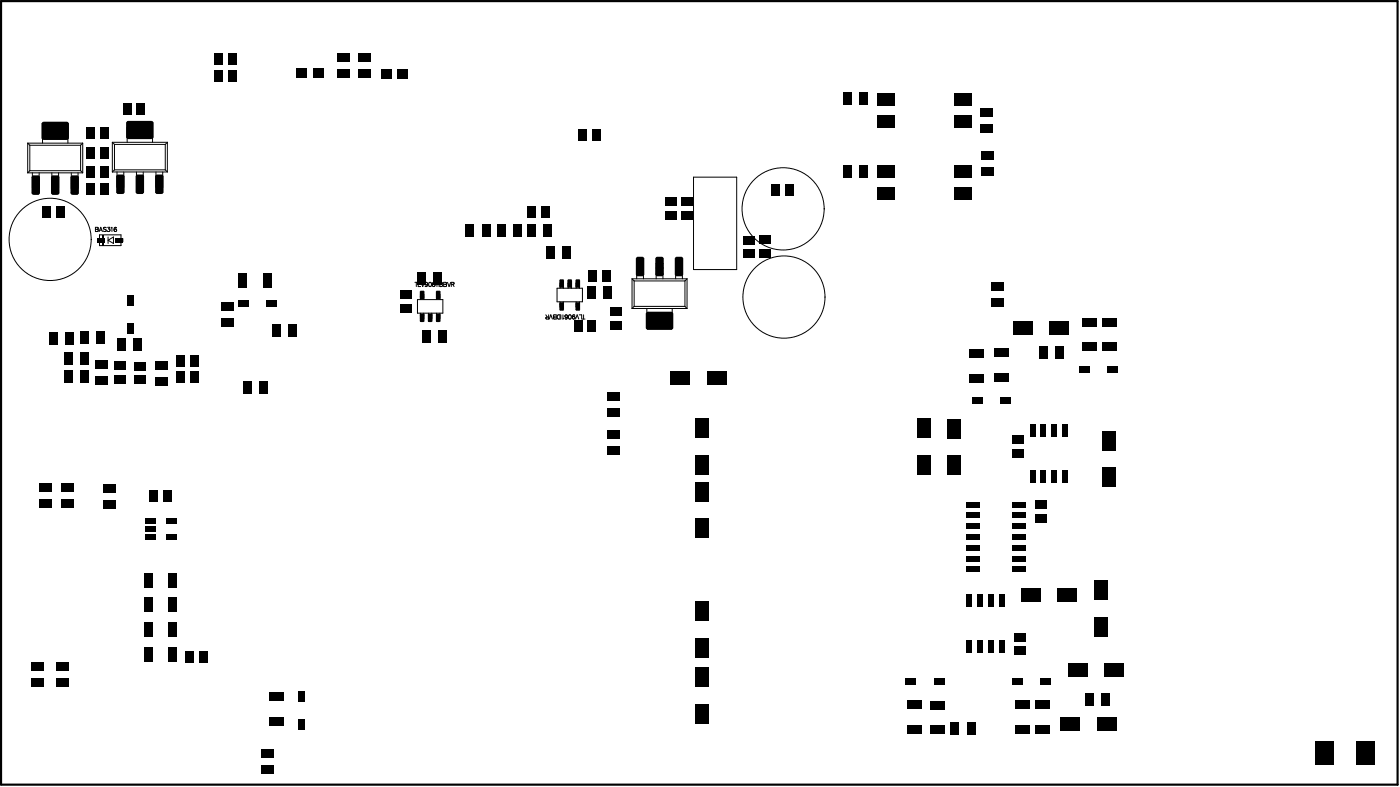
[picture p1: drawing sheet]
<svg xmlns="http://www.w3.org/2000/svg" width="275mm" height="155mm" viewBox="0 0 275 155" stroke-linecap="round" stroke-linejoin="round" font-family="sans-serif">
<g fill="#000">
<path d="M42.1 13.7h1.6v2.3h-1.6z" fill-rule="evenodd"/>
<path d="M42.1 10.4h1.6v2.3h-1.6z" fill-rule="evenodd"/>
<path d="M44.8 13.7h1.6v2.3h-1.6z" fill-rule="evenodd"/>
<path d="M44.8 10.4h1.6v2.3h-1.6z" fill-rule="evenodd"/>
<path d="M58.3 13.5h2.1v1.8h-2.1z" fill-rule="evenodd"/>
<path d="M61.5 13.5h2v1.8h-2z" fill-rule="evenodd"/>
<path d="M66.4 13.6h2.4v1.7h-2.4z" fill-rule="evenodd"/>
<path d="M66.4 10.5h2.4v1.6h-2.4z" fill-rule="evenodd"/>
<path d="M70.5 13.6h2.4v1.7h-2.4z" fill-rule="evenodd"/>
<path d="M70.5 10.5h2.4v1.6h-2.4z" fill-rule="evenodd"/>
<path d="M74.9 13.6h2.1v1.9h-2.1z" fill-rule="evenodd"/>
<path d="M78.1 13.6h2.1v1.9h-2.1z" fill-rule="evenodd"/>
<path d="M172.4 18.4h3.5v2.4h-3.5z" fill-rule="evenodd"/>
<path d="M187.5 18.4h3.5v2.4h-3.5z" fill-rule="evenodd"/>
<path d="M6.6 34.4h.8l.5 .4v3l-.5 .5h-.8l-.4-.5v-3z" fill-rule="evenodd"/>
<path d="M8.6 23.9h4.5l.5 .4v2.7l-.5 .5h-4.5l-.5-.5v-2.7z" fill-rule="evenodd"/>
<path d="M10.4 34.4h.9l.4 .4v3l-.4 .5h-.9l-.4-.5v-3z" fill-rule="evenodd"/>
<path d="M14.3 34.4h.8l.4 .4v3l-.4 .5h-.8l-.5-.5v-3z" fill-rule="evenodd"/>
<path d="M17 28.9h1.6v2.3h-1.6z" fill-rule="evenodd"/>
<path d="M17 25h1.6v2.3h-1.6z" fill-rule="evenodd"/>
<path d="M17 36h1.6v2.3h-1.6z" fill-rule="evenodd"/>
<path d="M17 32.7h1.6v2.3h-1.6z" fill-rule="evenodd"/>
<path d="M19.7 28.9h1.6v2.3h-1.6z" fill-rule="evenodd"/>
<path d="M19.7 25h1.6v2.3h-1.6z" fill-rule="evenodd"/>
<path d="M19.7 36h1.6v2.3h-1.6z" fill-rule="evenodd"/>
<path d="M19.7 32.7h1.6v2.3h-1.6z" fill-rule="evenodd"/>
<path d="M23.2 34.3h.9l.4 .4v3l-.4 .4h-.9l-.4-.4v-3z" fill-rule="evenodd"/>
<path d="M25.2 23.7h4.5l.5 .5v2.7l-.5 .4h-4.5l-.4-.4v-2.7z" fill-rule="evenodd"/>
<path d="M24.2 20.2h1.6v2.3h-1.6z" fill-rule="evenodd"/>
<path d="M27.1 34.3h.8l.4 .4v3l-.4 .4h-.8l-.4-.4v-3z" fill-rule="evenodd"/>
<path d="M26.9 20.2h1.6v2.3h-1.6z" fill-rule="evenodd"/>
<path d="M30.9 34.3h.8l.4 .4v3l-.4 .4h-.8l-.4-.4v-3z" fill-rule="evenodd"/>
<path d="M113.7 25.4h1.6v2.3h-1.6z" fill-rule="evenodd"/>
<path d="M116.4 25.4h1.6v2.3h-1.6z" fill-rule="evenodd"/>
<path d="M130.6 38.9h2.3v1.6h-2.3z" fill-rule="evenodd"/>
<path d="M133.8 38.9h2.3v1.6h-2.3z" fill-rule="evenodd"/>
<path d="M151.6 36.2h1.6v2.3h-1.6z" fill-rule="evenodd"/>
<path d="M154.3 36.2h1.6v2.3h-1.6z" fill-rule="evenodd"/>
<path d="M165.6 18.2h1.7v2.4h-1.7z" fill-rule="evenodd"/>
<path d="M165.8 32.5h1.7v2.4h-1.7z" fill-rule="evenodd"/>
<path d="M168.8 18.2h1.7v2.4h-1.7z" fill-rule="evenodd"/>
<path d="M169 32.5h1.6v2.4h-1.6z" fill-rule="evenodd"/>
<path d="M172.4 22.6h3.5v2.4h-3.5z" fill-rule="evenodd"/>
<path d="M172.4 36.8h3.5v2.4h-3.5z" fill-rule="evenodd"/>
<path d="M172.4 32.5h3.5v2.4h-3.5z" fill-rule="evenodd"/>
<path d="M187.5 22.6h3.5v2.4h-3.5z" fill-rule="evenodd"/>
<path d="M187.5 32.5h3.5v2.4h-3.5z" fill-rule="evenodd"/>
<path d="M187.5 36.8h3.5v2.4h-3.5z" fill-rule="evenodd"/>
<path d="M192.8 32.8h2.4v1.6h-2.4z" fill-rule="evenodd"/>
<path d="M192.8 29.6h2.4v1.7h-2.4z" fill-rule="evenodd"/>
<path d="M192.6 24.4h2.4v1.7h-2.4z" fill-rule="evenodd"/>
<path d="M192.6 21.3h2.4v1.6h-2.4z" fill-rule="evenodd"/>
<path d="M8.4 40.5h1.6v2.3h-1.6z" fill-rule="evenodd"/>
<path d="M11.1 40.5h1.6v2.3h-1.6z" fill-rule="evenodd"/>
<path d="M19.1 46.7h1.5v.9h-1.5z" fill-rule="evenodd"/>
<path d="M19.1 46.8h1.3l.1 .7h-1.4z" fill-rule="evenodd"/>
<path d="M22.9 46.8h1.3v.7h-1.3z" fill-rule="evenodd"/>
<path d="M22.7 46.7h1.5v.9h-1.5z" fill-rule="evenodd"/>
<path d="M25 57.9h1.3v2h-1.3z" fill-rule="evenodd"/>
<path d="M43.6 59.4h2.4v1.7h-2.4z" fill-rule="evenodd"/>
<path d="M46.8 59h2.1v1.3h-2.1z" fill-rule="evenodd"/>
<path d="M46.8 53.5h1.8v2.9h-1.8z" fill-rule="evenodd"/>
<path d="M51.7 53.5h1.7v2.9h-1.7z" fill-rule="evenodd"/>
<path d="M52.3 59h2.1v1.3h-2.1z" fill-rule="evenodd"/>
<path d="M78.6 57h2.3v1.6h-2.3z" fill-rule="evenodd"/>
<path d="M82.7 57.1h.5l.2 .2v1.2l-.2 .2h-.5l-.2-.2v-1.2z" fill-rule="evenodd"/>
<path d="M82 53.5h1.6v2.4h-1.6z" fill-rule="evenodd"/>
<path d="M85.9 57.1h.5l.2 .2v1.2l-.2 .2h-.5l-.2-.2v-1.2z" fill-rule="evenodd"/>
<path d="M85.1 53.5h1.7v2.4h-1.7z" fill-rule="evenodd"/>
<path d="M91.5 44h1.7v2.4h-1.7z" fill-rule="evenodd"/>
<path d="M94.7 44h1.7v2.4h-1.7z" fill-rule="evenodd"/>
<path d="M97.8 44h1.6v2.4h-1.6z" fill-rule="evenodd"/>
<path d="M100.9 44h1.7v2.4h-1.7z" fill-rule="evenodd"/>
<path d="M103.7 40.5h1.6v2.3h-1.6z" fill-rule="evenodd"/>
<path d="M103.6 44h1.7v2.4h-1.7z" fill-rule="evenodd"/>
<path d="M106.4 40.5h1.6v2.3h-1.6z" fill-rule="evenodd"/>
<path d="M106.8 44h1.6v2.4h-1.6z" fill-rule="evenodd"/>
<path d="M107.4 48.5h1.7v2.4h-1.7z" fill-rule="evenodd"/>
<path d="M109.9 55.1l.3-.3h.4l.3 .3v1.2l-.3 .2h-.4l-.3-.2z" fill-rule="evenodd"/>
<path d="M111.5 55.1l.3-.3h.4l.2 .3v1.2l-.2 .2h-.4l-.3-.2z" fill-rule="evenodd"/>
<path d="M110.6 48.5h1.6v2.4h-1.6z" fill-rule="evenodd"/>
<path d="M113.3 54.8h.5l.2 .3v1.2l-.2 .2h-.5l-.2-.2v-1.2z" fill-rule="evenodd"/>
<path d="M115.4 56.3h1.7v2.4h-1.7z" fill-rule="evenodd"/>
<path d="M115.7 53h1.6v2.3h-1.6z" fill-rule="evenodd"/>
<path d="M118.4 53h1.6v2.3h-1.6z" fill-rule="evenodd"/>
<path d="M118.6 56.3h1.6v2.4h-1.6z" fill-rule="evenodd"/>
<path d="M125.4 50.4h.8l.4 .4v3l-.4 .4h-.8l-.4-.4v-3z" fill-rule="evenodd"/>
<path d="M129.2 50.4h.8l.5 .4v3l-.5 .4h-.8l-.4-.4v-3z" fill-rule="evenodd"/>
<path d="M130.6 41.6h2.3v1.6h-2.3z" fill-rule="evenodd"/>
<path d="M133.8 41.6h2.3v1.6h-2.3z" fill-rule="evenodd"/>
<path d="M132.6 50.8l.4-.4h.9l.4 .4v3l-.4 .4h-.9l-.4-.4z" fill-rule="evenodd"/>
<path d="M146.1 49h2.3v1.6h-2.3z" fill-rule="evenodd"/>
<path d="M146.1 46.4h2.3v1.6h-2.3z" fill-rule="evenodd"/>
<path d="M149.3 49h2.3v1.6h-2.3z" fill-rule="evenodd"/>
<path d="M149.3 46.3h2.3v1.6h-2.3z" fill-rule="evenodd"/>
<path d="M194.8 58.6h2.4v1.6h-2.4z" fill-rule="evenodd"/>
<path d="M194.8 55.4h2.4v1.7h-2.4z" fill-rule="evenodd"/>
<path d="M9.6 65.3h1.7v2.4h-1.7z" fill-rule="evenodd"/>
<path d="M12.6 72.8h1.7v2.4h-1.7z" fill-rule="evenodd"/>
<path d="M12.6 69.1h1.7v2.4h-1.7z" fill-rule="evenodd"/>
<path d="M12.8 65.3h1.6v2.4h-1.6z" fill-rule="evenodd"/>
<path d="M15.8 72.8h1.6v2.4h-1.6z" fill-rule="evenodd"/>
<path d="M15.8 65.1h1.6v2.4h-1.6z" fill-rule="evenodd"/>
<path d="M15.8 69.1h1.6v2.4h-1.6z" fill-rule="evenodd"/>
<path d="M18.9 65.1h1.7v2.4h-1.7z" fill-rule="evenodd"/>
<path d="M18.7 70.8h2.4v1.7h-2.4z" fill-rule="evenodd"/>
<path d="M18.7 74h2.4v1.6h-2.4z" fill-rule="evenodd"/>
<path d="M22.5 71h2.3v1.6h-2.3z" fill-rule="evenodd"/>
<path d="M22.5 73.7h2.3v1.6h-2.3z" fill-rule="evenodd"/>
<path d="M23 66.5h1.6v2.4h-1.6z" fill-rule="evenodd"/>
<path d="M25 63.4h1.3v2h-1.3z" fill-rule="evenodd"/>
<path d="M26.3 71.1h2.4v1.6h-2.4z" fill-rule="evenodd"/>
<path d="M26.3 73.8h2.4v1.6h-2.4z" fill-rule="evenodd"/>
<path d="M26.1 66.5h1.7v2.4h-1.7z" fill-rule="evenodd"/>
<path d="M30.6 74.1h2.4v1.7h-2.4z" fill-rule="evenodd"/>
<path d="M30.6 71h2.4v1.6h-2.4z" fill-rule="evenodd"/>
<path d="M34.7 72.9h1.6v2.3h-1.6z" fill-rule="evenodd"/>
<path d="M34.7 69.7h1.6v2.3h-1.6z" fill-rule="evenodd"/>
<path d="M37.4 72.9h1.6v2.3h-1.6z" fill-rule="evenodd"/>
<path d="M37.4 69.7h1.6v2.3h-1.6z" fill-rule="evenodd"/>
<path d="M43.6 62.6h2.4v1.6h-2.4z" fill-rule="evenodd"/>
<path d="M47.9 74.9h1.6v2.4h-1.6z" fill-rule="evenodd"/>
<path d="M51 74.9h1.7v2.4h-1.7z" fill-rule="evenodd"/>
<path d="M53.5 63.8h1.7v2.4h-1.7z" fill-rule="evenodd"/>
<path d="M56.7 63.8h1.6v2.4h-1.6z" fill-rule="evenodd"/>
<path d="M78.6 59.7h2.3v1.6h-2.3z" fill-rule="evenodd"/>
<path d="M83 64.8h1.6v2.4h-1.6z" fill-rule="evenodd"/>
<path d="M82.7 61.6h.5l.2 .2v1.2l-.2 .2h-.5l-.2-.2v-1.2z" fill-rule="evenodd"/>
<path d="M84.3 61.6h.5l.2 .2v1.2l-.2 .2h-.5l-.2-.2v-1.2z" fill-rule="evenodd"/>
<path d="M86.1 64.8h1.7v2.4h-1.7z" fill-rule="evenodd"/>
<path d="M85.9 61.6h.5l.2 .2v1.2l-.2 .2h-.5l-.2-.2v-1.2z" fill-rule="evenodd"/>
<path d="M110.2 59.3h.4l.3 .3v1.2l-.3 .2h-.4l-.3-.2v-1.2z" fill-rule="evenodd"/>
<path d="M112.8 62.8h1.6v2.3h-1.6z" fill-rule="evenodd"/>
<path d="M113.3 59.3h.5l.2 .3v1.2l-.2 .2h-.5l-.2-.2v-1.2z" fill-rule="evenodd"/>
<path d="M115.5 62.8h1.6v2.3h-1.6z" fill-rule="evenodd"/>
<path d="M119.4 77.1h2.5v1.6h-2.5z" fill-rule="evenodd"/>
<path d="M119.8 63h2.3v1.6h-2.3z" fill-rule="evenodd"/>
<path d="M119.8 60.3h2.3v1.6h-2.3z" fill-rule="evenodd"/>
<path d="M127.4 61.2h4.5l.4 .4v2.7l-.4 .5h-4.5l-.5-.5v-2.7z" fill-rule="evenodd"/>
<path d="M131.8 72.8h3.9v2.7h-3.9z" fill-rule="evenodd"/>
<path d="M138.9 72.8h3.9v2.7h-3.9z" fill-rule="evenodd"/>
<path d="M191.1 78h2v1.3h-2z" fill-rule="evenodd"/>
<path d="M190.4 68.5h2.9v1.8h-2.9z" fill-rule="evenodd"/>
<path d="M190.4 73.3h2.9v1.8h-2.9z" fill-rule="evenodd"/>
<path d="M195.4 73.2h2.9v1.7h-2.9z" fill-rule="evenodd"/>
<path d="M195.4 68.4h2.9v1.7h-2.9z" fill-rule="evenodd"/>
<path d="M196.5 78h2.1v1.3h-2.1z" fill-rule="evenodd"/>
<path d="M199.1 63.2h3.9v2.6h-3.9z" fill-rule="evenodd"/>
<path d="M204.3 67.9h1.7v2.4h-1.7z" fill-rule="evenodd"/>
<path d="M207.5 67.9h1.7v2.5h-1.7z" fill-rule="evenodd"/>
<path d="M206.3 63.2h3.9v2.6h-3.9z" fill-rule="evenodd"/>
<path d="M212.2 71.9h2.1v1.2h-2.1z" fill-rule="evenodd"/>
<path d="M212.7 67.2h2.9v1.7h-2.9z" fill-rule="evenodd"/>
<path d="M212.7 62.4h2.9v1.7h-2.9z" fill-rule="evenodd"/>
<path d="M217.7 71.9h2.1v1.2h-2.1z" fill-rule="evenodd"/>
<path d="M216.7 67.2h2.9v1.7h-2.9z" fill-rule="evenodd"/>
<path d="M216.7 62.4h2.9v1.7h-2.9z" fill-rule="evenodd"/>
<path d="M7.7 98h2.4v1.7h-2.4z" fill-rule="evenodd"/>
<path d="M7.7 94.9h2.4v1.6h-2.4z" fill-rule="evenodd"/>
<path d="M12 94.9h2.4v1.6h-2.4z" fill-rule="evenodd"/>
<path d="M12 98h2.4v1.7h-2.4z" fill-rule="evenodd"/>
<path d="M20.3 95h2.4v1.7h-2.4z" fill-rule="evenodd"/>
<path d="M20.3 98.2h2.4v1.7h-2.4z" fill-rule="evenodd"/>
<path d="M29.3 96.3h1.6v2.3h-1.6z" fill-rule="evenodd"/>
<path d="M32 96.3h1.6v2.3h-1.6z" fill-rule="evenodd"/>
<path d="M119.4 84.5h2.5v1.7h-2.5z" fill-rule="evenodd"/>
<path d="M119.4 87.7h2.5v1.7h-2.5z" fill-rule="evenodd"/>
<path d="M119.4 80.2h2.5v1.7h-2.5z" fill-rule="evenodd"/>
<path d="M136.6 82.1h2.7v3.9h-2.7z" fill-rule="evenodd"/>
<path d="M136.6 89.2h2.7v4h-2.7z" fill-rule="evenodd"/>
<path d="M136.6 94.6h2.7v3.9h-2.7z" fill-rule="evenodd"/>
<path d="M180.2 89.2h2.7v4h-2.7z" fill-rule="evenodd"/>
<path d="M180.2 82.1h2.7v3.9h-2.7z" fill-rule="evenodd"/>
<path d="M186.2 89.4h2.7v3.9h-2.7z" fill-rule="evenodd"/>
<path d="M186.2 82.3h2.7v3.9h-2.7z" fill-rule="evenodd"/>
<path d="M190 98.5h2.6v1.2h-2.6z" fill-rule="evenodd"/>
<path d="M199.1 98.5h2.6v1.2h-2.6z" fill-rule="evenodd"/>
<path d="M198.8 85.5h2.4v1.6h-2.4z" fill-rule="evenodd"/>
<path d="M198.8 88.2h2.4v1.6h-2.4z" fill-rule="evenodd"/>
<path d="M202.4 83.3h1.1v2.6h-1.1z" fill-rule="evenodd"/>
<path d="M202.4 92.4h1.1v2.5h-1.1z" fill-rule="evenodd"/>
<path d="M203.5 98.3h2.3v1.6h-2.3z" fill-rule="evenodd"/>
<path d="M204.6 83.3h1v2.6h-1z" fill-rule="evenodd"/>
<path d="M204.6 92.4h1v2.5h-1z" fill-rule="evenodd"/>
<path d="M206.7 83.3h1.1v2.6h-1.1z" fill-rule="evenodd"/>
<path d="M206.7 92.4h1.1v2.5h-1.1z" fill-rule="evenodd"/>
<path d="M208.8 83.3h1.1v2.6h-1.1z" fill-rule="evenodd"/>
<path d="M208.8 92.4h1.1v2.5h-1.1z" fill-rule="evenodd"/>
<path d="M216.6 84.6h2.7v3.9h-2.7z" fill-rule="evenodd"/>
<path d="M216.6 91.7h2.7v4h-2.7z" fill-rule="evenodd"/>
<path d="M28.3 112.4h1.7v2.9h-1.7z" fill-rule="evenodd"/>
<path d="M28.5 105h2v1h-2z" fill-rule="evenodd"/>
<path d="M28.5 103.4h2v1h-2z" fill-rule="evenodd"/>
<path d="M28.5 101.9h2v1h-2z" fill-rule="evenodd"/>
<path d="M32.6 101.9h2v1h-2z" fill-rule="evenodd"/>
<path d="M32.6 105h2v1h-2z" fill-rule="evenodd"/>
<path d="M33.1 112.4h1.7v2.9h-1.7z" fill-rule="evenodd"/>
<path d="M136.6 101.7h2.7v3.9h-2.7z" fill-rule="evenodd"/>
<path d="M190 100.6h2.6v1.2h-2.6z" fill-rule="evenodd"/>
<path d="M190 102.7h2.6v1.2h-2.6z" fill-rule="evenodd"/>
<path d="M190 104.9h2.6v1.1h-2.6z" fill-rule="evenodd"/>
<path d="M190 107h2.6v1.1h-2.6z" fill-rule="evenodd"/>
<path d="M190 109.1h2.6v1.2h-2.6z" fill-rule="evenodd"/>
<path d="M190 111.2h2.6v1.2h-2.6z" fill-rule="evenodd"/>
<path d="M190 116.6h1v2.6h-1z" fill-rule="evenodd"/>
<path d="M192.1 116.6h1.1v2.6h-1.1z" fill-rule="evenodd"/>
<path d="M194.2 116.6h1.1v2.6h-1.1z" fill-rule="evenodd"/>
<path d="M196.3 116.6h1.1v2.6h-1.1z" fill-rule="evenodd"/>
<path d="M199.1 111.2h2.6v1.2h-2.6z" fill-rule="evenodd"/>
<path d="M199.1 109.1h2.6v1.2h-2.6z" fill-rule="evenodd"/>
<path d="M199.1 107h2.6v1.1h-2.6z" fill-rule="evenodd"/>
<path d="M199.1 104.9h2.6v1.1h-2.6z" fill-rule="evenodd"/>
<path d="M199.1 102.7h2.6v1.2h-2.6z" fill-rule="evenodd"/>
<path d="M199.1 100.6h2.6v1.2h-2.6z" fill-rule="evenodd"/>
<path d="M200.6 115.4h3.9v2.7h-3.9z" fill-rule="evenodd"/>
<path d="M203.5 101h2.3v1.6h-2.3z" fill-rule="evenodd"/>
<path d="M207.8 115.4h3.9v2.7h-3.9z" fill-rule="evenodd"/>
<path d="M215 113.9h2.6v3.9h-2.6z" fill-rule="evenodd"/>
<path d="M6.2 133.2h2.4v1.6h-2.4z" fill-rule="evenodd"/>
<path d="M6.2 130h2.4v1.7h-2.4z" fill-rule="evenodd"/>
<path d="M11.1 130h2.5v1.7h-2.5z" fill-rule="evenodd"/>
<path d="M11.1 133.2h2.5v1.6h-2.5z" fill-rule="evenodd"/>
<path d="M28.3 127h1.7v2.9h-1.7z" fill-rule="evenodd"/>
<path d="M28.3 122.2h1.7v2.9h-1.7z" fill-rule="evenodd"/>
<path d="M28.3 117.3h1.7v2.9h-1.7z" fill-rule="evenodd"/>
<path d="M33.1 127h1.7v2.9h-1.7z" fill-rule="evenodd"/>
<path d="M33.1 122.2h1.7v2.9h-1.7z" fill-rule="evenodd"/>
<path d="M33.1 117.3h1.7v2.9h-1.7z" fill-rule="evenodd"/>
<path d="M36.5 127.8h1.6v2.3h-1.6z" fill-rule="evenodd"/>
<path d="M39.2 127.8h1.6v2.3h-1.6z" fill-rule="evenodd"/>
<path d="M53 135.9h2.9v1.8h-2.9z" fill-rule="evenodd"/>
<path d="M58.6 135.8h1.3v2.1h-1.3z" fill-rule="evenodd"/>
<path d="M136.6 131h2.7v4h-2.7z" fill-rule="evenodd"/>
<path d="M136.6 118.1h2.7v3.9h-2.7z" fill-rule="evenodd"/>
<path d="M136.6 125.2h2.7v3.9h-2.7z" fill-rule="evenodd"/>
<path d="M178 133.1h2.1v1.3h-2.1z" fill-rule="evenodd"/>
<path d="M178.2 137.4h3v1.7h-3z" fill-rule="evenodd"/>
<path d="M182.7 137.7h3v1.7h-3z" fill-rule="evenodd"/>
<path d="M183.7 133.1h2v1.3h-2z" fill-rule="evenodd"/>
<path d="M190 125.7h1v2.5h-1z" fill-rule="evenodd"/>
<path d="M192.1 125.7h1.1v2.5h-1.1z" fill-rule="evenodd"/>
<path d="M194.2 125.7h1.1v2.5h-1.1z" fill-rule="evenodd"/>
<path d="M196.3 125.7h1.1v2.5h-1.1z" fill-rule="evenodd"/>
<path d="M199 133.1h2.1v1.3h-2.1z" fill-rule="evenodd"/>
<path d="M199.5 137.5h2.9v1.8h-2.9z" fill-rule="evenodd"/>
<path d="M199.3 124.3h2.4v1.6h-2.4z" fill-rule="evenodd"/>
<path d="M199.3 127h2.4v1.6h-2.4z" fill-rule="evenodd"/>
<path d="M203.5 137.4h2.9v1.8h-2.9z" fill-rule="evenodd"/>
<path d="M204.5 133.1h2.1v1.3h-2.1z" fill-rule="evenodd"/>
<path d="M209.9 130.2h3.9v2.7h-3.9z" fill-rule="evenodd"/>
<path d="M213.2 136.2h1.7v2.4h-1.7z" fill-rule="evenodd"/>
<path d="M215 121h2.6v4h-2.6z" fill-rule="evenodd"/>
<path d="M217.1 130.2h3.9v2.7h-3.9z" fill-rule="evenodd"/>
<path d="M216.4 136.2h1.6v2.4h-1.6z" fill-rule="evenodd"/>
<path d="M53 140.8h2.9v1.7h-2.9z" fill-rule="evenodd"/>
<path d="M51.4 150.3h2.4v1.7h-2.4z" fill-rule="evenodd"/>
<path d="M51.4 147.1h2.4v1.7h-2.4z" fill-rule="evenodd"/>
<path d="M58.6 141.3h1.3v2.1h-1.3z" fill-rule="evenodd"/>
<path d="M136.6 138.2h2.7v3.9h-2.7z" fill-rule="evenodd"/>
<path d="M178.2 142.4h3v1.7h-3z" fill-rule="evenodd"/>
<path d="M182.7 142.4h3v1.7h-3z" fill-rule="evenodd"/>
<path d="M186.9 141.9h1.6v2.4h-1.6z" fill-rule="evenodd"/>
<path d="M190.1 141.9h1.7v2.4h-1.7z" fill-rule="evenodd"/>
<path d="M199.5 142.4h2.9v1.7h-2.9z" fill-rule="evenodd"/>
<path d="M203.5 142.3h2.9v1.7h-2.9z" fill-rule="evenodd"/>
<path d="M208.4 140.9h4v2.7h-4z" fill-rule="evenodd"/>
<path d="M215.6 140.9h3.9v2.7h-3.9z" fill-rule="evenodd"/>
<path d="M258.5 145.6h3.6v4.6h-3.6z" fill-rule="evenodd"/>
<path d="M266.7 145.6h3.6v4.6h-3.6z" fill-rule="evenodd"/>
</g>
<g fill="#000">
<path d="M6.4 34.5l.2-.1v.4h-.4zM6.2 37.8h.4v.5l-.3-.2zM7.4 37.8h.5l-.2 .4-.3 .1zM7.4 34.4l.4 .2 .1 .2h-.5zM8.4 24l.2-.1v.4h-.5zM8.1 27h.5v.5l-.2-.1zM10.2 34.5l.2-.1v.4h-.4zM10 37.8h.4v.5l-.2-.1zM11.3 37.8h.4l-.2 .4-.2 .1zM11.3 34.4l.3 .2 .1 .2h-.4zM13.1 27h.5l-.3 .4-.2 .1zM13.1 23.9l.2 .1 .3 .3h-.5z"/>
<path d="M14.1 34.5l.2-.1v.4h-.5zM13.8 37.8h.5v.5l-.2-.1zM15.1 37.8h.4v.3l-.4 .2zM15.1 34.4l.4 .2v.2h-.4zM23 34.3h.2v.4h-.4zM22.8 37.7h.4v.4l-.2-.1zM24.1 37.7h.4l-.2 .3-.2 .1zM24.1 34.3h.2l.2 .4h-.4zM25 23.8l.2-.1v.5h-.4zM24.8 26.9h.4v.4h-.2zM26.9 34.3h.2v.4h-.4zM26.7 37.7h.4v.4l-.2-.1z"/>
<path d="M27.9 37.7h.4l-.2 .3-.2 .1zM27.9 34.3l.4 .2v.2h-.4zM29.7 26.9h.5l-.2 .4h-.3zM29.7 23.7l.4 .3 .1 .2h-.5zM30.7 34.3h.2v.4h-.4zM30.5 37.7h.4v.4l-.2-.1zM31.7 37.7h.4l-.2 .3-.2 .1zM31.7 34.3l.4 .2v.2h-.4zM82.6 57.1h.1v.2h-.2zM82.5 58.5h.2v.2zM83.2 57.1l.2 .2h-.2zM83.2 58.5h.2l-.2 .2z"/>
<path d="M85.7 57.1h.2v.2h-.2zM85.7 58.5h.2v.2zM86.4 57.1l.2 .2h-.2zM86.4 58.5h.2l-.2 .2zM110 59.4l.2-.1v.3h-.3zM109.9 56.3h.3v.2zM110 54.9l.2-.1v.3h-.3zM110.6 59.3l.3 .3h-.3zM110.6 56.3h.3l-.3 .2zM110.6 54.8l.3 .3h-.3zM111.5 56.3h.3v.2zM111.6 54.9l.2-.1v.3h-.3z"/>
<path d="M112.2 56.3h.2l-.2 .2zM112.2 54.8l.2 .3h-.2zM113.2 59.4l.1-.1v.3h-.2zM113.1 56.3h.2v.2zM113.2 54.9l.1-.1v.3h-.2zM113.8 59.3l.2 .3h-.2zM113.8 56.3h.2l-.2 .2zM113.8 54.8l.2 .3h-.2zM125.2 50.5l.2-.1v.4h-.4zM125 53.8h.4v.4l-.4-.2zM126.2 53.8h.4l-.2 .4h-.2zM126.2 50.4l.2 .1 .2 .3h-.4z"/>
<path d="M129 50.5l.2-.1v.4h-.4zM128.8 53.8h.4v.4h-.2zM130 53.8h.5l-.1 .2-.4 .2zM130 50.4l.3 .1 .2 .3h-.5zM132.8 50.5l.2-.1v.4h-.4zM132.6 53.8h.4v.4h-.2zM133.9 53.8h.4l-.1 .2-.3 .2zM133.9 50.4l.2 .1 .2 .3h-.4zM82.6 61.6h.1v.2h-.2zM82.5 63h.2v.2zM83.2 61.6l.2 .2h-.2zM83.2 63h.2l-.2 .2z"/>
<path d="M84.2 61.6h.1v.2h-.2zM84.1 63h.2v.2zM84.8 61.6l.2 .2h-.2zM84.8 63h.2l-.2 .2zM85.7 61.6h.2v.2h-.2zM85.7 63h.2v.2zM86.4 61.6l.2 .2h-.2zM86.4 63h.2l-.2 .2zM109.9 60.8h.3v.2zM110.6 60.8h.3l-.3 .2zM113.1 60.8h.2v.2zM113.8 60.8h.2l-.2 .2z"/>
<path d="M127.1 61.3l.3-.1v.4h-.5zM126.9 64.3h.5v.5l-.3-.1zM131.9 64.3h.4l-.2 .4-.2 .1zM131.9 61.2l.4 .2v.2h-.4z"/>
</g>
<path d="M20.2 46.1v2.1" fill="none" stroke="#000" stroke-width=".33"/>
<g fill="none" stroke="#000" stroke-width=".2">
<path d="M5.4 28.1v5.8M5.4 28.1l.5 .4M5.4 28.1h10.9M5.4 33.9h10.9M5.9 28.5v5M5.9 33.5l-.5 .4M5.9 28.5h9.9M5.9 33.5h9.9M6.4 33.9v3h1.3v-3M6.4 36.1h1.3M6.4 34.8h1.3M8.4 28.1v-3h4.9v3"/>
<path d="M8.4 25.9h4.9M8.4 27.1h4.9M10.2 33.9v3h1.3v-3M10.2 36.1h1.3M10.2 34.8h1.3M14 33.9v3h1.3v-3M14 36.1h1.3M14 34.8h1.3M15.8 28.5v5M15.8 33.5l.5 .4M16.3 28.1v5.8M16.3 28.1l-.5 .4"/>
<path d="M22.1 27.9v5.9M22.1 27.9l.4 .5M22.1 27.9h10.8M22.1 33.8h10.8M22.5 28.4v4.9M22.5 33.3l-.4 .5M22.5 28.4h10M22.5 33.3h10M23 33.8v3h1.3v-3M23 35.9h1.3M23 34.7h1.3M25 27.9v-3h5v3"/>
<path d="M25 25.7h5M25 26.9h5M26.8 33.8v3h1.4v-3M26.8 35.9h1.4M26.8 34.7h1.4M30.6 33.8v3h1.4v-3M30.6 35.9h1.4M30.6 34.7h1.4M32.5 28.4v4.9M32.5 33.3l.4 .5M32.9 27.9v5.9M32.9 27.9l-.4 .5"/>
<path d="M136.3 34.8h8.5v18.1h-8.5zM18.8 44.6l.5 .1v.2l-.2 .1 .2 .2-.1 .2-.4 .1zM18.8 45h.3M19.5 45.5l.3-.9 .3 .9M19.6 46.1h4.2v2.1h-4.2zM19.6 45.2h.4M20.9 44.7l-.2-.1-.4 .1 .1 .2 .5 .3-.2 .3-.4-.2M21.1 44.6h.5l-.3 .3a.28 .28 0 0 1 .2 .5 .28 .28 0 0 1-.4-.1M21.2 46.5v1.3M21.2 47.2l1.1-.7v1.3zM21.8 44.8l.2-.2v.9M22.4 45.2l.3 .3 .2-.3"/>
<path d="M22.4 45.2l.3-.3 .2 .3M22.9 44.7h-.4l-.1 .5M22.9 45.2h.1M81.5 55.4h.6M81.8 55.4v.9M82.1 58.8h4.9v2.7h-4.9zM82.2 55.4v.9h.5M82.6 58.8v-1h.7v1M82.6 58.3h.7M82.8 55.4l.3 .9 .3-.9M84 55.7l-.1 .5-.4-.1M84.4 55.5a.38 .38 0 0 1 .4 .3 .38 .38 0 0 1-.4 .4l-.2-.3z"/>
<path d="M85.5 55.6l-.4-.1-.1 .5M85.7 55.6l.2-.2v.9M85.8 58.8v-1h.7v1M85.8 58.3h.7M86.3 55.4v.9M86.5 55.4h.2a.44 .44 0 0 1 .3 .4 .44 .44 0 0 1-.3 .5h-.2zM87.2 55.8h.4M87.7 55.8h-.1M87.7 55.7v-.2l-.5-.1v.9l.5-.1 .1-.2-.2-.2M87.7 55.7v.1M88 55.4l.3 .9 .3-.9M89 55.8l.2 .5"/>
<path d="M89.2 55.8h-.5M89.2 55.7v-.2l-.5-.1v.9M89.2 55.7v.1M109.5 56.6h5v2.7h-5zM110.1 56.6v-1h.6v1M110.1 56.1h.6M110.1 59.3v1h.6v-1M110.1 59.8h.6M111.6 56.6v-1h.7v1M111.6 56.1h.7M113.2 56.6v-1h.7v1M113.2 59.3v1h.7v-1"/>
<path d="M113.2 56.1h.7M113.2 59.8h.7M124.2 54.7h10.8M124.2 54.7l.4 .5M124.2 54.7v5.9M124.6 55.2h10M124.6 55.2v5M125.1 53.8h1.4M125.1 52.6h1.4M125.1 54.7v-3h1.4v3M129 53.8h1.3M129 52.6h1.3"/>
<path d="M129 54.7v-3h1.3v3M132.8 53.8h1.3M132.8 52.6h1.3M132.8 54.7v-3h1.3v3M134.6 55.2v5M135 54.7l-.4 .5M135 54.7v5.9M82.6 62h.7M82.6 61.5v1h.7v-1M84.2 62h.7M84.2 61.5v1h.7v-1M85.8 62h.7"/>
<path d="M85.8 61.5v1h.7v-1M107.3 61.8l.3 .4M107.8 61.8v.8h-.5l.1-.3 .4-.1M107.9 62.6l.4-.8 .3 .8M108.8 61.9l.5-.1v.8h-.5v-.2l.2-.2-.2-.1zM109 62.2h.3M109.6 61.9l.5-.1v.8l-.5-.1zM110.2 61.8v.8M110.6 61.8v.8l.2-.1M111.5 62.1l-.1 .5-.3-.1M111.8 61.9a.38 .38 0 0 1 .5 .3 .38 .38 0 0 1-.5 .4l-.1-.3zM113 61.9h-.4l-.1 .5"/>
<path d="M113.1 62.6l.3-.8 .4 .8M113.9 61.8h.4v.8M114.4 62.6h.6M114.7 61.8v.8M124.2 60.6h10.8M124.6 60.2h10M124.6 60.2l-.4 .4M127.1 61.6h5M127.1 62.8h5M127.1 60.6v3h5v-3M134.6 60.2l.4 .4"/>
<circle cx="9.9" cy="47" r="8.1"/>
<circle cx="83.8" cy="55.7" r=".26"/>
<circle cx="85.2" cy="56" r=".26"/>
<circle cx="153.9" cy="41" r="8.1"/>
<circle cx="154.1" cy="58.3" r="8.1"/>
<circle cx="111.3" cy="62.1" r=".26"/>
<circle cx="112.8" cy="62.4" r=".26"/>
</g>
<path d="M.2 .2h274.5v153.9h-274.5z" fill="none" stroke="#000" stroke-width=".42"/>
</svg>
